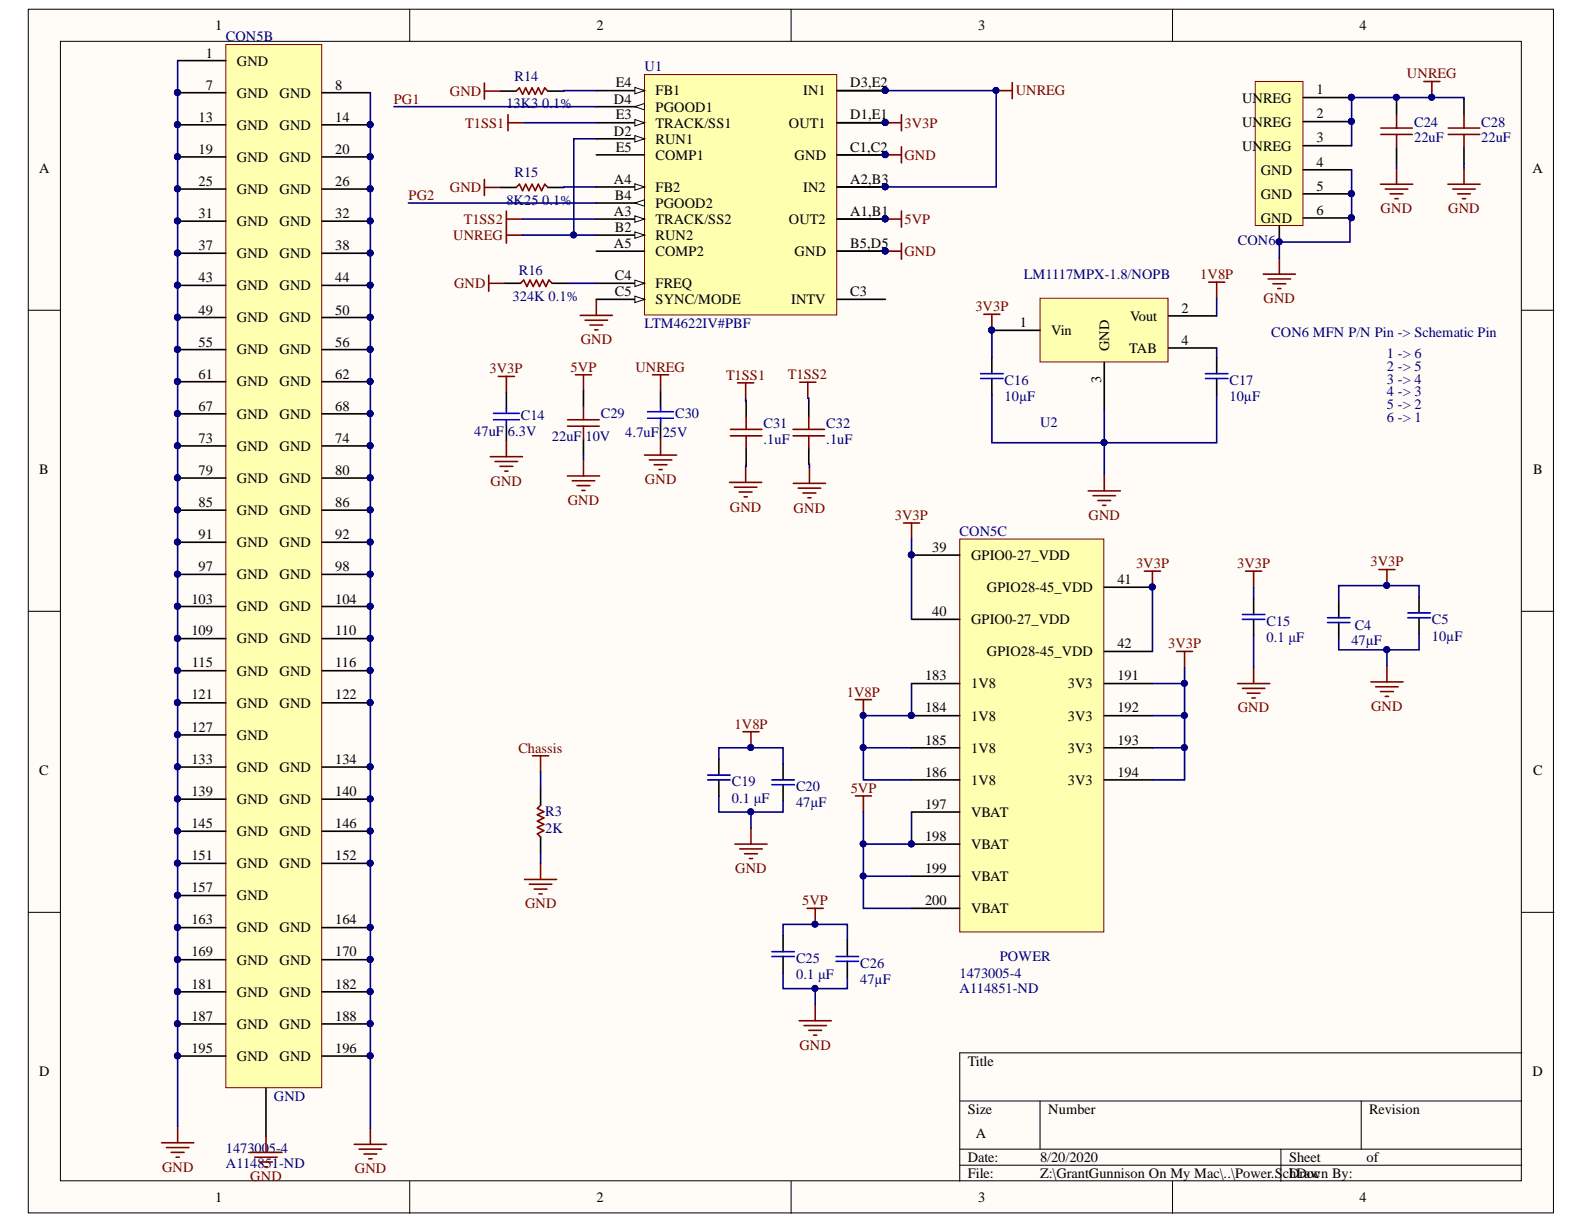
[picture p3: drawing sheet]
<svg xmlns="http://www.w3.org/2000/svg" width="279mm" height="216mm" viewBox="0 0 279 216" stroke-linecap="round" stroke-linejoin="round" font-family="sans-serif">
<defs><g id="words">
<g font-size="2.5">
<text x="38" y="5.3">1</text>
<text x="105.2" y="5.3">2</text>
<text x="172.6" y="5.3">3</text>
<text x="239.8" y="5.3">4</text>
<text x="36.3" y="10.2">1</text>
<text x="41.8" y="11.6">GND</text>
<text x="36.3" y="15.8">7</text>
<text x="41.8" y="17.3">GND</text>
<text x="49.3" y="17.3">GND</text>
<text x="59.1" y="15.8">8</text>
<text x="108.6" y="15.4">E4</text>
<text x="115.6" y="16.8">FB1</text>
<text x="141.7" y="16.8">IN1</text>
<text x="150" y="15.4">D3,E2</text>
<text x="232.2" y="16.7">1</text>
<text x="35" y="21.5">13</text>
<text x="41.8" y="22.9">GND</text>
<text x="49.3" y="22.9">GND</text>
<text x="59.1" y="21.5">14</text>
<text x="108.3" y="23.9">D2</text>
<text x="108.3" y="18.3">D4</text>
<text x="108.6" y="21.1">E3</text>
<text x="115.6" y="22.5">TRACK/SS1</text>
<text x="115.6" y="19.7">PGOOD1</text>
<text x="139.1" y="22.5">OUT1</text>
<text x="150" y="21.1">D1,E1</text>
<text x="219.1" y="18.1">UNREG</text>
<text x="219.1" y="22.3">UNREG</text>
<text x="232.2" y="20.9">2</text>
<text x="35" y="27.1">19</text>
<text x="41.8" y="28.6">GND</text>
<text x="49.3" y="28.6">GND</text>
<text x="59.1" y="27.1">20</text>
<text x="108.6" y="26.7">E5</text>
<text x="115.6" y="25.4">RUN1</text>
<text x="115.6" y="28.2">COMP1</text>
<text x="140.2" y="28.2">GND</text>
<text x="150" y="26.7">C1,C2</text>
<text x="219.1" y="26.6">UNREG</text>
<text x="232.2" y="25.1">3</text>
<text x="232.2" y="29.4">4</text>
<text x="6.9" y="30.4">A</text>
<text x="35" y="32.8">25</text>
<text x="41.8" y="34.2">GND</text>
<text x="49.3" y="34.2">GND</text>
<text x="59.1" y="32.8">26</text>
<text x="108.3" y="32.4">A4</text>
<text x="108.4" y="35.3">B4</text>
<text x="115.6" y="33.8">FB2</text>
<text x="141.7" y="33.8">IN2</text>
<text x="150" y="32.4">A2,B3</text>
<text x="222.4" y="30.8">GND</text>
<text x="222.4" y="35.1">GND</text>
<text x="232.2" y="33.7">5</text>
<text x="270.3" y="30.4">A</text>
<text x="35" y="38.5">31</text>
<text x="41.8" y="39.8">GND</text>
<text x="49.3" y="39.8">GND</text>
<text x="59.1" y="38.5">32</text>
<text x="108.3" y="38.1">A3</text>
<text x="108.4" y="40.9">B2</text>
<text x="115.6" y="39.5">TRACK/SS2</text>
<text x="115.6" y="36.7">PGOOD2</text>
<text x="139.1" y="39.5">OUT2</text>
<text x="150" y="38.1">A1,B1</text>
<text x="222.4" y="39.3">GND</text>
<text x="232.2" y="37.9">6</text>
<text x="35" y="44.1">37</text>
<text x="41.8" y="45.5">GND</text>
<text x="49.3" y="45.5">GND</text>
<text x="59.1" y="44.1">38</text>
<text x="108.3" y="43.7">A5</text>
<text x="115.6" y="42.4">RUN2</text>
<text x="115.6" y="45.2">COMP2</text>
<text x="140.2" y="45.2">GND</text>
<text x="150" y="43.7">B5,D5</text>
<text x="35" y="49.8">43</text>
<text x="41.8" y="51.2">GND</text>
<text x="49.3" y="51.2">GND</text>
<text x="59.1" y="49.8">44</text>
<text x="108.4" y="52.3">C5</text>
<text x="108.4" y="49.4">C4</text>
<text x="115.6" y="53.7">SYNC/MODE</text>
<text x="115.6" y="50.8">FREQ</text>
<text x="139.6" y="53.7">INTV</text>
<text x="150" y="52.3">C3</text>
<text x="35" y="55.5">49</text>
<text x="41.8" y="56.8">GND</text>
<text x="49.3" y="56.8">GND</text>
<text x="59.1" y="55.5">50</text>
<text x="179.9" y="57.7">1</text>
<text x="185.4" y="59.1">Vin</text>
<text x="199.4" y="56.6">Vout</text>
<text x="208.4" y="55.1">2</text>
<text x="35" y="61.1">55</text>
<text x="41.8" y="62.5">GND</text>
<text x="49.3" y="62.5">GND</text>
<text x="59.1" y="61.1">56</text>
<text x="195.6" y="62" transform="rotate(-90 195.6 62)">GND</text>
<text x="199.2" y="62.2">TAB</text>
<text x="208.4" y="60.8">4</text>
<text x="35" y="66.8">61</text>
<text x="41.8" y="68.2">GND</text>
<text x="49.3" y="68.2">GND</text>
<text x="59.1" y="66.8">62</text>
<text x="194.2" y="67.5" transform="rotate(-90 194.2 67.5)">3</text>
<text x="35" y="72.5">67</text>
<text x="41.8" y="73.8">GND</text>
<text x="49.3" y="73.8">GND</text>
<text x="59.1" y="72.5">68</text>
<text x="6.9" y="83.6">B</text>
<text x="35" y="78.1">73</text>
<text x="35" y="83.8">79</text>
<text x="41.8" y="79.5">GND</text>
<text x="49.3" y="79.5">GND</text>
<text x="59.1" y="83.8">80</text>
<text x="59.1" y="78.1">74</text>
<text x="270.4" y="83.6">B</text>
<text x="35" y="89.5">85</text>
<text x="41.8" y="85.2">GND</text>
<text x="49.3" y="85.2">GND</text>
<text x="59.1" y="89.5">86</text>
<text x="35" y="95.1">91</text>
<text x="41.8" y="90.8">GND</text>
<text x="49.3" y="90.8">GND</text>
<text x="59.1" y="95.1">92</text>
<text x="35" y="100.8">97</text>
<text x="41.8" y="96.5">GND</text>
<text x="49.3" y="96.5">GND</text>
<text x="59.1" y="100.8">98</text>
<text x="164.4" y="97.3">39</text>
<text x="171.3" y="98.8">GPIO0-27_VDD</text>
<text x="33.7" y="106.5">103</text>
<text x="41.8" y="102.2">GND</text>
<text x="41.8" y="107.8">GND</text>
<text x="49.3" y="107.8">GND</text>
<text x="49.3" y="102.2">GND</text>
<text x="59.1" y="106.5">104</text>
<text x="174.1" y="104.4">GPIO28-45_VDD</text>
<text x="197.1" y="103">41</text>
<text x="33.7" y="112">109</text>
<text x="41.8" y="113.5">GND</text>
<text x="49.3" y="113.5">GND</text>
<text x="59.1" y="112">110</text>
<text x="164.4" y="108.7">40</text>
<text x="171.3" y="110.1">GPIO0-27_VDD</text>
<text x="33.8" y="117.7">115</text>
<text x="41.8" y="119.2">GND</text>
<text x="49.3" y="119.2">GND</text>
<text x="59.1" y="117.7">116</text>
<text x="163.2" y="120">183</text>
<text x="174.1" y="115.8">GPIO28-45_VDD</text>
<text x="197.1" y="114.3">42</text>
<text x="197.1" y="120">191</text>
<text x="33.7" y="123.4">121</text>
<text x="41.8" y="124.8">GND</text>
<text x="49.3" y="124.8">GND</text>
<text x="59.1" y="123.4">122</text>
<text x="163.2" y="125.7">184</text>
<text x="171.3" y="121.4">1V8</text>
<text x="188.4" y="121.4">3V3</text>
<text x="197.1" y="125.7">192</text>
<text x="33.7" y="129">127</text>
<text x="41.8" y="130.5">GND</text>
<text x="163.2" y="131.3">185</text>
<text x="171.3" y="127.1">1V8</text>
<text x="188.4" y="127.1">3V3</text>
<text x="197.1" y="131.3">193</text>
<text x="6.9" y="136.7">C</text>
<text x="33.7" y="134.7">133</text>
<text x="41.8" y="136.1">GND</text>
<text x="49.3" y="136.1">GND</text>
<text x="59.1" y="134.7">134</text>
<text x="163.2" y="137">186</text>
<text x="171.3" y="132.8">1V8</text>
<text x="188.4" y="132.8">3V3</text>
<text x="197.1" y="137">194</text>
<text x="270.4" y="136.7">C</text>
<text x="33.7" y="140.4">139</text>
<text x="41.8" y="141.8">GND</text>
<text x="49.3" y="141.8">GND</text>
<text x="59.1" y="140.4">140</text>
<text x="163.2" y="142.7">197</text>
<text x="171.3" y="138.4">1V8</text>
<text x="188.4" y="138.4">3V3</text>
<text x="33.7" y="146">145</text>
<text x="41.8" y="147.5">GND</text>
<text x="49.3" y="147.5">GND</text>
<text x="59.1" y="146">146</text>
<text x="163.2" y="148.3">198</text>
<text x="171.3" y="144.1">VBAT</text>
<text x="171.3" y="149.8">VBAT</text>
<text x="33.7" y="151.7">151</text>
<text x="41.8" y="153.1">GND</text>
<text x="49.3" y="153.1">GND</text>
<text x="59.1" y="151.7">152</text>
<text x="163.2" y="154">199</text>
<text x="171.3" y="155.4">VBAT</text>
<text x="33.7" y="157.4">157</text>
<text x="41.8" y="158.8">GND</text>
<text x="163.2" y="159.7">200</text>
<text x="171.3" y="161.1">VBAT</text>
<text x="33.7" y="163">163</text>
<text x="41.8" y="164.5">GND</text>
<text x="49.3" y="164.5">GND</text>
<text x="59.1" y="163">164</text>
<text x="33.7" y="168.7">169</text>
<text x="41.8" y="170.1">GND</text>
<text x="49.3" y="170.1">GND</text>
<text x="59.1" y="168.7">170</text>
<text x="33.7" y="174.4">181</text>
<text x="41.8" y="175.8">GND</text>
<text x="49.3" y="175.8">GND</text>
<text x="59.1" y="174.4">182</text>
<text x="33.7" y="180">187</text>
<text x="33.7" y="185.7">195</text>
<text x="41.8" y="181.5">GND</text>
<text x="49.3" y="181.5">GND</text>
<text x="59.1" y="185.7">196</text>
<text x="59.1" y="180">188</text>
<text x="6.9" y="189.8">D</text>
<text x="41.8" y="187.1">GND</text>
<text x="49.3" y="187.1">GND</text>
<text x="170.7" y="188">Title</text>
<text x="270.3" y="189.8">D</text>
<text x="170.7" y="196.5">Size</text>
<text x="184.9" y="196.5">Number</text>
<text x="241.5" y="196.5">Revision</text>
<text x="172.1" y="200.8">A</text>
<text x="170.7" y="205">Date:</text>
<text x="170.7" y="207.8">File:</text>
<text x="183.5" y="205">8/20/2020</text>
<text x="183.5" y="207.8">Z:\GrantGunnison On My Mac\..\Power.S</text>
<text x="226.3" y="207.8">cDrawn By:</text>
<text x="227.4" y="205">Sheet</text>
<text x="227.4" y="207.8">hDoc</text>
<text x="241.1" y="205">of</text>
<text x="38" y="212.1">1</text>
<text x="105.2" y="212.1">2</text>
<text x="172.6" y="212.1">3</text>
<text x="239.8" y="212.1">4</text>
</g>
<g font-size="2.5" fill="#000080">
<text x="39.8" y="7.3">CON5B</text>
<text x="90.8" y="14.3">R14</text>
<text x="113.7" y="12.6">U1</text>
<text x="89.3" y="19.1">13K3 0.1%</text>
<text x="249.4" y="22.3">C24</text>
<text x="261.3" y="22.3">C28</text>
<text x="249.4" y="25.1">22uF</text>
<text x="261.3" y="25.1">22uF</text>
<text x="90.8" y="31.3">R15</text>
<text x="89.3" y="36.1">8K25 0.1%</text>
<text x="218.3" y="43.3">CON6</text>
<text x="90.4" y="53.1">324K 0.1%</text>
<text x="91.5" y="48.5">R16</text>
<text x="180.6" y="49.2">LM1117MPX-1.8/NOPB</text>
<text x="113.7" y="57.9">LTM4622IV#PBF</text>
<text x="224.2" y="59.5">CON6 MFN P/N Pin -&gt; Schematic Pin</text>
<text x="244.6" y="63.1">1 -&gt; 6</text>
<text x="244.6" y="65.4">2 -&gt; 5</text>
<text x="177.2" y="70.8">10µF</text>
<text x="177.2" y="67.9">C16</text>
<text x="216.9" y="70.8">10µF</text>
<text x="216.9" y="67.9">C17</text>
<text x="244.6" y="67.7">3 -&gt; 4</text>
<text x="244.6" y="69.9">4 -&gt; 3</text>
<text x="83.7" y="76.9">47uF</text>
<text x="89.6" y="76.9">6.3V</text>
<text x="91.9" y="74.1">C14</text>
<text x="97.4" y="77.8">22uF</text>
<text x="103.3" y="77.8">10V</text>
<text x="106" y="73.7">C29</text>
<text x="110.3" y="77.1">4.7uF</text>
<text x="116.9" y="77.1">25V</text>
<text x="119.1" y="73.7">C30</text>
<text x="134.7" y="75.5">C31</text>
<text x="145.7" y="75.5">C32</text>
<text x="183.5" y="75.3">U2</text>
<text x="244.6" y="72.1">5 -&gt; 2</text>
<text x="244.6" y="74.4">6 -&gt; 1</text>
<text x="134.7" y="78.3">.1uF</text>
<text x="145.7" y="78.3">.1uF</text>
<text x="169.3" y="94.5">CON5C</text>
<text x="223.4" y="113.2">0.1 μF</text>
<text x="223.4" y="110.4">C15</text>
<text x="238.4" y="113.8">47µF</text>
<text x="239" y="111.2">C4</text>
<text x="252.6" y="113">10µF</text>
<text x="252.6" y="110.1">C5</text>
<text x="129.1" y="141.6">0.1 μF</text>
<text x="129.1" y="138.7">C19</text>
<text x="140.4" y="142.4">47µF</text>
<text x="140.4" y="139.5">C20</text>
<text x="96.2" y="144">R3</text>
<text x="96.2" y="146.9">2K</text>
<text x="140.4" y="172.7">0.1 μF</text>
<text x="140.4" y="169.9">C25</text>
<text x="151.7" y="173.5">47µF</text>
<text x="151.7" y="170.7">C26</text>
<text x="169.3" y="172.4">1473005-4</text>
<text x="176.4" y="169.6">POWER</text>
<text x="169.3" y="175.2">A114851-ND</text>
<text x="48.3" y="194.2">GND</text>
<text x="39.8" y="203.3">1473005-4</text>
<text x="39.8" y="206.1">A114851-ND</text>
</g>
<g font-size="2.5" fill="#800000">
<text x="79.3" y="16.9">GND</text>
<text x="179.2" y="16.8">UNREG</text>
<text x="248.2" y="13.8">UNREG</text>
<text x="69.4" y="18.3">PG1</text>
<text x="82" y="22.5">T1SS1</text>
<text x="159.5" y="22.5">3V3P</text>
<text x="159.5" y="28.2">GND</text>
<text x="72.1" y="35.3">PG2</text>
<text x="79.3" y="33.9">GND</text>
<text x="81.8" y="39.5">T1SS2</text>
<text x="159.5" y="39.5">5VP</text>
<text x="243.5" y="37.6">GND</text>
<text x="255.4" y="37.6">GND</text>
<text x="79.9" y="42.4">UNREG</text>
<text x="159.5" y="45.2">GND</text>
<text x="80.1" y="50.8">GND</text>
<text x="211.7" y="49.2">1V8P</text>
<text x="222.9" y="53.4">GND</text>
<text x="172" y="54.9">3V3P</text>
<text x="86.4" y="65.9">3V3P</text>
<text x="100.7" y="65.5">5VP</text>
<text x="102.4" y="60.7">GND</text>
<text x="112.1" y="65.5">UNREG</text>
<text x="128.1" y="67">T1SS1</text>
<text x="139" y="66.9">T1SS2</text>
<text x="86.5" y="85.7">GND</text>
<text x="100.1" y="89">GND</text>
<text x="113.8" y="85.4">GND</text>
<text x="128.7" y="90.2">GND</text>
<text x="140" y="90.4">GND</text>
<text x="157.8" y="91.7">3V3P</text>
<text x="192" y="91.7">GND</text>
<text x="200.4" y="100.2">3V3P</text>
<text x="218.2" y="100.2">3V3P</text>
<text x="241.7" y="99.9">3V3P</text>
<text x="206.1" y="114.3">3V3P</text>
<text x="149.4" y="122.9">1V8P</text>
<text x="218.3" y="125.7">GND</text>
<text x="241.8" y="125.4">GND</text>
<text x="129.6" y="128.5">1V8P</text>
<text x="91.4" y="132.8">Chassis</text>
<text x="150.1" y="139.9">5VP</text>
<text x="129.7" y="154">GND</text>
<text x="92.6" y="160.2">GND</text>
<text x="141.5" y="159.7">5VP</text>
<text x="141" y="185.2">GND</text>
<text x="28.6" y="206.7">GND</text>
<text x="44.2" y="208.4">GND</text>
<text x="62.6" y="206.9">GND</text>
</g>
</g></defs>
<g fill="#fffcf8" stroke="#000" stroke-width=".18">
<path d="M5 1.6h269v212.3h-269z"/>
<path d="M10.7 7.3h257.6v201h-257.6z"/>
</g>
<g fill="none" stroke="#000" stroke-width=".18">
<path d="M72.3 1.6v5.7M139.5 1.6v5.7M206.8 1.6v5.7M5 54.7h5.7M268.4 54.7h5.7M5 107.8h5.7M268.4 107.8h5.7M5 160.9h5.7M268.4 160.9h5.7M169.3 194.2h99.1M183.5 194.2v8.5M240.1 194.2v8.5"/>
<path d="M268.4 185.7h-99.1v22.7M72.3 208.4v5.6M139.5 208.4v5.6M169.3 202.7h99.1M169.3 205.5h99.1M206.8 208.4v5.6M225.9 202.7v5.7"/>
</g>
<path d="M169.3 95.1h25.4v69.3h-25.4z" fill="#ffffb0" stroke="#800000" stroke-width=".18"/>
<g fill="none" stroke="#000" stroke-width=".28">
<path d="M160.8 97.9h8.5M160.8 109.2h8.5M194.8 103.6h8.5M194.8 114.9h8.5M160.8 120.6h8.5M160.8 126.2h8.5M160.8 131.9h8.5M160.8 137.6h8.5M194.8 120.6h8.5M194.8 126.2h8.5M194.8 131.9h8.5M194.8 137.6h8.5"/>
<path d="M160.8 143.2h8.5M160.8 148.9h8.5M160.8 154.6h8.5M160.8 160.2h8.5"/>
</g>
<g fill="#000080" stroke="#000080" stroke-width=".18">
<circle cx="160.7" cy="97.9" r=".52"/>
<circle cx="203.2" cy="103.5" r=".52"/>
<circle cx="160.7" cy="126.2" r=".52"/>
<circle cx="160.7" cy="148.9" r=".52"/>
</g>
<path d="M207.5 114.9h2.9M208.9 114.9v2.8" fill="none" stroke="#800000" stroke-width=".28"/>
<path d="M39.8 7.9h16.9v184h-16.9z" fill="#ffffb0" stroke="#800000" stroke-width=".18"/>
<g fill="none" stroke="#000" stroke-width=".28">
<path d="M31.3 10.7h8.5M31.3 16.4h8.5M56.8 16.4h8.5M31.3 22h8.5M31.3 27.7h8.5M31.3 33.3h8.5M31.3 39h8.5M56.8 22h8.5M56.8 27.7h8.5M56.8 33.3h8.5M56.8 39h8.5M31.3 44.7h8.5"/>
<path d="M31.3 50.3h8.5M31.3 56h8.5M56.8 44.7h8.5M56.8 50.3h8.5M56.8 56h8.5M31.3 61.7h8.5M31.3 67.3h8.5M31.3 73h8.5M31.3 78.7h8.5M56.8 61.7h8.5M56.8 67.3h8.5M56.8 73h8.5"/>
<path d="M56.8 78.7h8.5M175 63.1v2.8M175 66.8v2.8M214.6 63.1v2.8M214.6 66.8v2.8M31.3 84.3h8.5M31.3 90h8.5M31.3 95.7h8.5M56.8 84.3h8.5M56.8 90h8.5M56.8 95.7h8.5M31.3 101.3h8.5"/>
<path d="M31.3 107h8.5M31.3 112.6h8.5M31.3 118.3h8.5M56.8 101.3h8.5M56.8 107h8.5M56.8 112.6h8.5M56.8 118.3h8.5M221.1 105.6v2.8M221.1 109.2v2.9M250.3 105.3v2.8M250.3 109v2.8M31.3 124h8.5"/>
<path d="M31.3 129.6h8.5M31.3 135.3h8.5M56.8 124h8.5M56.8 135.3h8.5M126.8 133.9v2.8M126.8 137.6v2.8M138.1 134.7v2.9M138.1 138.4v2.8M31.3 141h8.5M31.3 146.6h8.5M31.3 152.3h8.5M31.3 158h8.5"/>
<path d="M56.8 141h8.5M56.8 146.6h8.5M56.8 152.3h8.5M31.3 163.6h8.5M31.3 169.3h8.5M31.3 174.9h8.5M56.8 163.6h8.5M56.8 169.3h8.5M56.8 174.9h8.5M31.3 180.6h8.5M31.3 186.3h8.5M46.9 191.9v8.5"/>
<path d="M56.8 180.6h8.5M56.8 186.3h8.5"/>
</g>
<g fill="#000080" stroke="#000080" stroke-width=".18">
<circle cx="31.3" cy="16.3" r=".52"/>
<circle cx="31.3" cy="22" r=".52"/>
<circle cx="31.3" cy="27.6" r=".52"/>
<circle cx="31.3" cy="33.3" r=".52"/>
<circle cx="31.3" cy="39" r=".52"/>
<circle cx="31.3" cy="44.6" r=".52"/>
<circle cx="31.3" cy="50.3" r=".52"/>
<circle cx="31.3" cy="56" r=".52"/>
<circle cx="31.3" cy="61.6" r=".52"/>
<circle cx="31.3" cy="67.3" r=".52"/>
<circle cx="31.3" cy="73" r=".52"/>
<circle cx="31.3" cy="78.6" r=".52"/>
<circle cx="31.3" cy="84.3" r=".52"/>
<circle cx="31.3" cy="89.9" r=".52"/>
<circle cx="31.3" cy="95.6" r=".52"/>
<circle cx="31.3" cy="101.3" r=".52"/>
<circle cx="31.3" cy="106.9" r=".52"/>
<circle cx="31.3" cy="112.6" r=".52"/>
<circle cx="31.3" cy="118.3" r=".52"/>
<circle cx="31.3" cy="123.9" r=".52"/>
<circle cx="31.3" cy="129.6" r=".52"/>
<circle cx="31.3" cy="135.3" r=".52"/>
<circle cx="31.3" cy="140.9" r=".52"/>
<circle cx="31.3" cy="146.6" r=".52"/>
<circle cx="31.3" cy="152.2" r=".52"/>
<circle cx="31.3" cy="157.9" r=".52"/>
<circle cx="31.3" cy="163.6" r=".52"/>
<circle cx="31.3" cy="169.2" r=".52"/>
<circle cx="31.3" cy="174.9" r=".52"/>
<circle cx="31.3" cy="180.6" r=".52"/>
<circle cx="31.3" cy="186.2" r=".52"/>
<circle cx="65.3" cy="27.6" r=".52"/>
<circle cx="65.3" cy="22" r=".52"/>
<circle cx="65.3" cy="39" r=".52"/>
<circle cx="65.3" cy="33.3" r=".52"/>
<circle cx="65.3" cy="50.3" r=".52"/>
<circle cx="65.3" cy="44.6" r=".52"/>
<circle cx="65.3" cy="61.6" r=".52"/>
<circle cx="65.3" cy="56" r=".52"/>
<circle cx="65.3" cy="73" r=".52"/>
<circle cx="65.3" cy="67.3" r=".52"/>
<circle cx="65.3" cy="84.3" r=".52"/>
<circle cx="65.3" cy="78.6" r=".52"/>
<circle cx="65.3" cy="89.9" r=".52"/>
<circle cx="65.3" cy="95.6" r=".52"/>
<circle cx="65.3" cy="106.9" r=".52"/>
<circle cx="65.3" cy="101.3" r=".52"/>
<circle cx="65.3" cy="118.3" r=".52"/>
<circle cx="65.3" cy="112.6" r=".52"/>
<circle cx="65.3" cy="123.9" r=".52"/>
<circle cx="65.3" cy="140.9" r=".52"/>
<circle cx="65.3" cy="135.3" r=".52"/>
<circle cx="65.3" cy="152.2" r=".52"/>
<circle cx="65.3" cy="146.6" r=".52"/>
<circle cx="65.3" cy="169.2" r=".52"/>
<circle cx="65.3" cy="163.6" r=".52"/>
<circle cx="65.3" cy="174.9" r=".52"/>
<circle cx="65.3" cy="186.2" r=".52"/>
<circle cx="65.3" cy="180.6" r=".52"/>
<circle cx="174.9" cy="58.2" r=".52"/>
<circle cx="203.2" cy="103.5" r=".52"/>
<circle cx="152.2" cy="126.2" r=".52"/>
<circle cx="132.4" cy="131.9" r=".52"/>
</g>
<g fill="none" stroke="#800000" stroke-width=".28">
<path d="M173.5 55.4h2.9M175 55.4v2.9M213.2 49.8h2.8M214.6 49.8v2.8M159.4 92.3h2.8M160.8 92.3v2.8M191.9 86.6h5.7M192.8 87.4h4M193.6 88.3h2.3M194.5 89.1h.6M194.8 83.8v2.8M201.9 100.7h2.8"/>
<path d="M203.3 100.7v2.9M219.7 100.7h2.8M221.1 100.7v2.9M221.1 117.7v2.9M131 129.1h2.9M132.5 129.1v2.8M150.9 123.4h2.8M152.3 123.4v2.8M218.3 120.6h5.7M219.1 121.4h4M220 122.3h2.3M220.8 123.1h.6"/>
<path d="M129.6 148.9h5.7M130.5 149.7h3.9M131.3 150.6h2.3M132.2 151.4h.5M132.5 146.1v2.8M31.3 198.7v2.9M65.3 199v2.9M28.5 201.6h5.7M29.4 202.4h3.9M30.2 203.3h2.3M31.1 204.1h.5M62.5 201.9h5.7"/>
<path d="M63.3 202.7h4M64.2 203.6h2.3M65 204.4h.6"/>
</g>
<path d="M173 65.9h3.9M173 66.8h3.9M212.6 65.9h4M212.6 66.8h4M219.1 108.4h4M219.1 109.2h4M248.3 108.1h4M248.3 109h4M124.8 136.7h4M124.8 137.6h4M136.1 137.6h4M136.1 138.4h4" fill="none" stroke="#0000b4" stroke-width=".28"/>
<path d="M183.5 52.6h22.5v11.2h-22.5z" fill="#ffffb0" stroke="#800000" stroke-width=".18"/>
<g fill="none" stroke="#000" stroke-width=".28">
<path d="M246.3 17.5v2.8M258.2 17.5v2.8M246.3 26v2.8M258.2 26v2.8M175 58.3h8.5M206.1 55.7h8.5M194.8 63.9v8.5M206.1 61.4h8.5M236.1 106.1v2.9M236.1 109.8v2.8M138.1 165v2.9M138.1 168.7v2.8"/>
<path d="M149.5 165.9v2.8M149.5 169.6v2.8"/>
</g>
<g fill="#000080" stroke="#000080" stroke-width=".18">
<circle cx="174.9" cy="58.2" r=".52"/>
<circle cx="244.6" cy="103.3" r=".52"/>
<circle cx="143.8" cy="163" r=".52"/>
<circle cx="252.5" cy="17.2" r=".52"/>
</g>
<path d="M234.2 109h3.9M234.2 109.8h3.9M136.1 167.9h4M136.1 168.7h4M147.5 168.7h3.9M147.5 169.6h3.9" fill="none" stroke="#0000b4" stroke-width=".28"/>
<g fill="none" stroke="#800000" stroke-width=".28">
<path d="M251.2 14.4h2.8M252.6 14.4v2.8M243.5 32.5h5.7M243.6 23.7h5.5M243.6 22.6h5.5M244.4 33.3h3.9M245.2 34.2h2.3M246.1 35h.5M246.3 20.3v2.3M246.3 23.7v2.3M246.3 29.7v2.8M255.4 32.5h5.7"/>
<path d="M255.5 23.7h5.5M255.5 22.6h5.5M256.3 33.3h3.9M257.1 34.2h2.3M258 35h.5M258.2 20.3v2.3M258.2 23.7v2.3M258.2 29.7v2.8M243.2 100.5h2.9M244.6 100.5v2.8M150.9 140.4h2.8M152.3 140.4v2.8"/>
<path d="M142.4 160.2h2.8M143.8 160.2v2.9M143.8 177.2v2.8M141 180h5.6M141.8 180.9h4M142.7 181.7h2.2M143.5 182.6h.6M44.1 203.3h5.6M44.9 204.1h4M45.8 205h2.2M46.6 205.8h.6M46.9 200.4v2.9"/>
</g>
<path d="M113.7 13.2h33.9v42.3h-33.9z" fill="#ffffb0" stroke="#800000" stroke-width=".18"/>
<path d="M105.2 16h8.5M147.7 16h8.5M147.7 21.6h8.5" fill="none" stroke="#000" stroke-width=".28"/>
<g fill="#000080" stroke="#000080" stroke-width=".18">
<circle cx="156.1" cy="21.6" r=".52"/>
<circle cx="156.1" cy="15.9" r=".52"/>
</g>
<path d="M112 15.4l1.7 .6-1.7 .6z" fill="#fffcf8"/>
<path d="M112 15.4l1.7 .6-1.7 .6z" fill="none" stroke="#000" stroke-width=".18"/>
<path d="M105.2 24.5h8.5M147.7 52.8h8.5" fill="none" stroke="#000" stroke-width=".28"/>
<path d="M112 23.9l1.7 .6-1.7 .5z" fill="#fffcf8"/>
<path d="M112 23.9l1.7 .6-1.7 .5z" fill="none" stroke="#000" stroke-width=".18"/>
<path d="M105.2 27.3h8.5M105.2 21.6h8.5M147.7 27.3h8.5" fill="none" stroke="#000" stroke-width=".28"/>
<circle cx="156.1" cy="27.3" r=".52" fill="#000080" stroke="#000080" stroke-width=".18"/>
<path d="M112 21.1l1.7 .5-1.7 .6z" fill="#fffcf8"/>
<path d="M112 21.1l1.7 .5-1.7 .6z" fill="none" stroke="#000" stroke-width=".18"/>
<path d="M105.2 18.8h8.5" fill="none" stroke="#000" stroke-width=".28"/>
<path d="M112 18.8l1.7-.5v1.1z" fill="#fffcf8"/>
<path d="M112 18.8l1.7-.5v1.1z" fill="none" stroke="#000" stroke-width=".18"/>
<path d="M105.2 52.8h8.5" fill="none" stroke="#000" stroke-width=".28"/>
<path d="M112 52.2l1.7 .6-1.7 .6z" fill="#fffcf8"/>
<path d="M112 52.2l1.7 .6-1.7 .6z" fill="none" stroke="#000" stroke-width=".18"/>
<path d="M105.2 33h8.5" fill="none" stroke="#000" stroke-width=".28"/>
<path d="M112 32.4l1.7 .6-1.7 .5z" fill="#fffcf8"/>
<path d="M112 32.4l1.7 .6-1.7 .5z" fill="none" stroke="#000" stroke-width=".18"/>
<path d="M105.2 41.5h8.5" fill="none" stroke="#000" stroke-width=".28"/>
<path d="M112 40.9l1.7 .6-1.7 .5z" fill="#fffcf8"/>
<path d="M112 40.9l1.7 .6-1.7 .5z" fill="none" stroke="#000" stroke-width=".18"/>
<path d="M105.2 38.6h8.5M105.2 44.3h8.5" fill="none" stroke="#000" stroke-width=".28"/>
<path d="M112 38.1l1.7 .5-1.7 .6z" fill="#fffcf8"/>
<path d="M112 38.1l1.7 .5-1.7 .6z" fill="none" stroke="#000" stroke-width=".18"/>
<path d="M105.2 35.8h8.5" fill="none" stroke="#000" stroke-width=".28"/>
<path d="M112 35.8l1.7-.6v1.2z" fill="#fffcf8"/>
<path d="M112 35.8l1.7-.6v1.2z" fill="none" stroke="#000" stroke-width=".18"/>
<path d="M147.7 38.6h8.5M147.7 33h8.5M105.2 50h8.5M147.7 44.3h8.5" fill="none" stroke="#000" stroke-width=".28"/>
<g fill="#000080" stroke="#000080" stroke-width=".18">
<circle cx="156.1" cy="38.6" r=".52"/>
<circle cx="156.1" cy="32.9" r=".52"/>
<circle cx="156.1" cy="44.3" r=".52"/>
</g>
<path d="M112 49.4l1.7 .6-1.7 .5z" fill="#fffcf8"/>
<path d="M112 49.4l1.7 .6-1.7 .5z" fill="none" stroke="#000" stroke-width=".18"/>
<g fill="none" stroke="#000" stroke-width=".28">
<path d="M88.3 16.1h2.7M96.6 16.1h2.8M147.7 16h8.5M88.3 33.1h2.7M96.6 33.1h2.8M147.7 21.6h8.5M147.7 27.3h8.5M147.7 33h8.5M147.7 38.6h8.5M89 50h2.8M97.4 50h2.8M147.7 44.3h8.5"/>
<path d="M89.3 69.2v2.9M89.3 74.9v2.8M102.9 68.9v2.8M102.9 77.5v2.8M116.5 68.9v2.9M116.5 74.6v2.8"/>
</g>
<g fill="#000080" stroke="#000080" stroke-width=".18">
<circle cx="156.1" cy="15.9" r=".52"/>
<circle cx="156.1" cy="21.6" r=".52"/>
<circle cx="156.1" cy="27.3" r=".52"/>
<circle cx="156.1" cy="32.9" r=".52"/>
<circle cx="156.1" cy="38.6" r=".52"/>
<circle cx="156.1" cy="44.3" r=".52"/>
<circle cx="175.7" cy="15.9" r=".52"/>
</g>
<g fill="none" stroke="#800000" stroke-width=".28">
<path d="M85.4 14.7v2.8M85.4 16.1h2.9M91 16.1l.6-.6 .6 1.1 .5-1.1 .6 1.1 .6-1.1 .5 1.1 .6-1.1 .5 1.1 .6-1.1 .5 .6M175.7 16h2.8M178.5 14.6v2.8M85.4 31.6v2.9M85.4 33.1h2.9M89.3 38.6h2.9M89.3 37.2v5.7M89.6 21.6h2.8M89.6 20.2v2.9M91 33.1l.6-.6 .6 1.1 .5-1.1 .6 1.1 .6-1.1 .5 1.1 .6-1.1 .5 1.1 .6-1.1 .5 .6"/>
<path d="M156.2 21.6h2.8M156.2 38.6h2.8M156.2 27.3h2.8M159 20.2v2.9M159 25.9v2.8M159 37.2v2.9M86.2 48.6v2.8M86.2 50h2.8M89.3 41.5h2.9M91.8 50l.6-.6 .5 1.1 .6-1.1 .6 1.1 .5-1.1 .6 1.1 .5-1.1 .6 1.1 .5-1.1 .6 .6M102.4 55.6h5.6M103.2 56.5h4"/>
<path d="M104 57.3h2.3M104.9 58.2h.6M105.2 52.8v2.8M156.2 44.3h2.8M159 42.9v2.8M87.9 66.4h2.8M89.3 66.4v2.8M89.3 77.7v2.9M100.1 75.2h5.6M100.1 74h5.6M101.5 66.1h2.8M102.9 66.1v2.8"/>
<path d="M102.9 71.8v2.2M102.9 75.2v2.2M115.1 66.1h2.8M116.5 66.1v2.8M116.5 77.4v2.9M130.1 67.5h2.8M131.5 67.5v2.9M141.1 67.4h2.8M142.5 67.4v2.8M86.5 80.6h5.7M87.3 81.4h4M88.2 82.3h2.3"/>
<path d="M89 83.1h.6M100.1 84h5.6M100.9 84.8h4M101.8 85.7h2.2M102.6 86.5h.6M102.9 81.1v2.9M113.7 80.3h5.6M114.5 81.1h4M115.4 82h2.2M116.2 82.8h.6M128.7 85.1h5.7M129.5 85.9h4"/>
<path d="M130.4 86.8h2.3M131.2 87.6h.6M131.5 82.3v2.8M139.9 85.3h5.7M140.8 86.1h4M141.6 87h2.3M142.5 87.8h.6M142.8 82.4v2.9"/>
</g>
<path d="M87.1 72.9h4.5M87.1 74h4.5M89.3 72.1v.8M89.3 74v.9M114.2 72.6h4.6M114.2 73.8h4.6M116.5 71.8v.8M116.5 73.8v.8" fill="none" stroke="#00f" stroke-width=".28"/>
<path d="M221.4 14.4h8.4v25.4h-8.4z" fill="#ffffb0" stroke="#800000" stroke-width=".18"/>
<g fill="none" stroke="#000" stroke-width=".28">
<path d="M229.9 17.2h8.5M225.7 39.9v2.8M229.9 21.5h8.5M229.9 25.7h8.5M229.9 29.9h8.5M229.9 34.2h8.5M229.9 38.4h8.5M131.6 70.7v2.8M131.6 79.1v2.8M142.7 70.7v2.8M142.7 79.1v2.8M95.4 139.3v2.7"/>
<path d="M95.4 147.6v2.8"/>
</g>
<g fill="#000080" stroke="#000080" stroke-width=".18">
<circle cx="238.4" cy="17.2" r=".52"/>
<circle cx="238.4" cy="21.4" r=".52"/>
<circle cx="238.4" cy="34.2" r=".52"/>
<circle cx="225.6" cy="42.6" r=".52"/>
<circle cx="238.4" cy="38.4" r=".52"/>
<circle cx="31.3" cy="16.3" r=".52"/>
<circle cx="31.3" cy="22" r=".52"/>
<circle cx="31.3" cy="27.6" r=".52"/>
<circle cx="31.3" cy="33.3" r=".52"/>
<circle cx="31.3" cy="39" r=".52"/>
<circle cx="31.3" cy="44.6" r=".52"/>
<circle cx="31.3" cy="50.3" r=".52"/>
<circle cx="31.3" cy="56" r=".52"/>
<circle cx="31.3" cy="61.6" r=".52"/>
<circle cx="31.3" cy="67.3" r=".52"/>
<circle cx="31.3" cy="73" r=".52"/>
<circle cx="31.3" cy="78.6" r=".52"/>
<circle cx="31.3" cy="84.3" r=".52"/>
<circle cx="31.3" cy="89.9" r=".52"/>
<circle cx="31.3" cy="95.6" r=".52"/>
<circle cx="31.3" cy="101.3" r=".52"/>
<circle cx="31.3" cy="106.9" r=".52"/>
<circle cx="31.3" cy="112.6" r=".52"/>
<circle cx="31.3" cy="118.3" r=".52"/>
<circle cx="31.3" cy="123.9" r=".52"/>
<circle cx="31.3" cy="129.6" r=".52"/>
<circle cx="31.3" cy="135.3" r=".52"/>
<circle cx="31.3" cy="140.9" r=".52"/>
<circle cx="31.3" cy="146.6" r=".52"/>
<circle cx="31.3" cy="152.2" r=".52"/>
<circle cx="31.3" cy="157.9" r=".52"/>
<circle cx="31.3" cy="163.6" r=".52"/>
<circle cx="31.3" cy="169.2" r=".52"/>
<circle cx="31.3" cy="174.9" r=".52"/>
<circle cx="31.3" cy="180.6" r=".52"/>
<circle cx="31.3" cy="186.2" r=".52"/>
<circle cx="65.3" cy="22" r=".52"/>
<circle cx="65.3" cy="27.6" r=".52"/>
<circle cx="65.3" cy="33.3" r=".52"/>
<circle cx="65.3" cy="39" r=".52"/>
<circle cx="65.3" cy="44.6" r=".52"/>
<circle cx="65.3" cy="50.3" r=".52"/>
<circle cx="65.3" cy="56" r=".52"/>
<circle cx="65.3" cy="61.6" r=".52"/>
<circle cx="65.3" cy="67.3" r=".52"/>
<circle cx="65.3" cy="73" r=".52"/>
<circle cx="65.3" cy="78.6" r=".52"/>
<circle cx="65.3" cy="84.3" r=".52"/>
<circle cx="65.3" cy="89.9" r=".52"/>
<circle cx="65.3" cy="95.6" r=".52"/>
<circle cx="65.3" cy="101.3" r=".52"/>
<circle cx="65.3" cy="106.9" r=".52"/>
<circle cx="65.3" cy="112.6" r=".52"/>
<circle cx="65.3" cy="118.3" r=".52"/>
<circle cx="65.3" cy="123.9" r=".52"/>
<circle cx="65.3" cy="135.3" r=".52"/>
<circle cx="65.3" cy="140.9" r=".52"/>
<circle cx="65.3" cy="146.6" r=".52"/>
<circle cx="65.3" cy="152.2" r=".52"/>
<circle cx="65.3" cy="163.6" r=".52"/>
<circle cx="65.3" cy="169.2" r=".52"/>
<circle cx="65.3" cy="174.9" r=".52"/>
<circle cx="65.3" cy="180.6" r=".52"/>
<circle cx="65.3" cy="186.2" r=".52"/>
<circle cx="208.9" cy="120.5" r=".52"/>
<circle cx="208.9" cy="126.2" r=".52"/>
<circle cx="208.9" cy="131.9" r=".52"/>
<circle cx="203.2" cy="103.5" r=".52"/>
<circle cx="194.7" cy="78" r=".52"/>
<circle cx="152.2" cy="131.9" r=".52"/>
<circle cx="174.9" cy="58.2" r=".52"/>
<circle cx="160.7" cy="97.9" r=".52"/>
<circle cx="152.2" cy="126.2" r=".52"/>
<circle cx="160.7" cy="126.2" r=".52"/>
<circle cx="132.4" cy="131.9" r=".52"/>
<circle cx="132.4" cy="143.2" r=".52"/>
<circle cx="244.6" cy="114.6" r=".52"/>
<circle cx="244.6" cy="103.3" r=".52"/>
<circle cx="143.8" cy="163" r=".52"/>
<circle cx="143.8" cy="174.3" r=".52"/>
<circle cx="152.2" cy="154.5" r=".52"/>
<circle cx="152.2" cy="148.9" r=".52"/>
<circle cx="160.7" cy="148.9" r=".52"/>
<circle cx="156.1" cy="32.9" r=".52"/>
<circle cx="175.7" cy="15.9" r=".52"/>
<circle cx="156.1" cy="15.9" r=".52"/>
<circle cx="101.2" cy="41.4" r=".52"/>
<circle cx="246.3" cy="17.2" r=".52"/>
<circle cx="252.5" cy="17.2" r=".52"/>
</g>
<g fill="none" stroke="#800000" stroke-width=".28">
<path d="M222.8 48.4h5.7M223.7 49.2h3.9M224.5 50.1h2.3M225.4 50.9h.5M225.7 45.5v2.9M128.8 76.9h5.6M128.8 75.7h5.6M131.6 73.5v2.2M131.6 76.9v2.2M139.9 76.9h5.5M139.9 75.7h5.5M142.7 73.5v2.2"/>
<path d="M142.7 76.9v2.2M244.6 117.5v2.8M93.9 133.3h2.9M95.4 133.3v2.8M241.8 120.3h5.7M242.7 121.1h3.9M243.5 122h2.3M244.4 122.8h.5M92.5 155.1h5.7M93.4 156h3.9M94.2 156.8h2.3M95.1 157.7h.5"/>
<path d="M95.4 152.3v2.8M95.4 142l-.6 .6 1.1 .6-1.1 .5 1.1 .6-1.1 .5 1.1 .6-1.1 .5 1.1 .6-1.1 .6 .6 .5"/>
</g>
<g fill="none" stroke="#000080" stroke-width=".28">
<path d="M31.3 10.7v188M65.3 16.4v182.6M69.5 18.8h35.7M105.2 16l-5.8 .1M156.2 16h19.5v17h-19.5M246.3 17.2v.3M258.2 17.5v-.3h-19.8v8.5M72 35.8h33.2M92.2 38.6h13M92.4 21.6h12.8M105.2 33l-5.8 .1M105.2 24.5h-4v17"/>
<path d="M238.4 29.9v8.5h-.3v4.3h-12.4v2.8M246.3 28.8v.9M258.2 28.8v.9M92.2 41.5h13M100.2 50h5M175 58.3v4.8M214.6 52.6v3.1M131.5 70.4l.1 .3M142.5 70.2h.2v.5M175 69.6v8.5h39.6v-8.5M194.8 72.4v11.4M214.6 61.4v1.7"/>
<path d="M102.9 80.3v.8M131.6 81.9l-.1 .4M142.7 81.9h.1v.5M160.8 95.1v14.1M203.3 103.6v11.3M208.9 117.7v19.9h-5.6M221.1 103.6v2M221.1 112.1v5.6M236.1 112.6v2h8.5v2.9M250.3 105.3v-2h-14.2v2.8M250.3 111.8v2.8h-5.7M95.4 136.1v3.2"/>
<path d="M126.8 133.9v-2h11.3v2.8M152.3 131.9h8.5M160.8 120.6v5.6h-8.5v11.4h8.5M203.3 120.6h5.6M203.3 126.2h5.6M203.3 131.9h5.6M95.4 150.4v1.9M126.8 140.4v2.8h11.3v-2M132.5 143.2v2.9M152.3 143.2v17h8.5M152.3 154.6h8.5M160.8 143.2v5.7h-8.5"/>
<path d="M138.1 165v-1.9h11.4v2.8M138.1 171.5v2.9h11.4v-2M143.8 174.4v2.8"/>
</g>
<use href="#words"/>
</svg>
